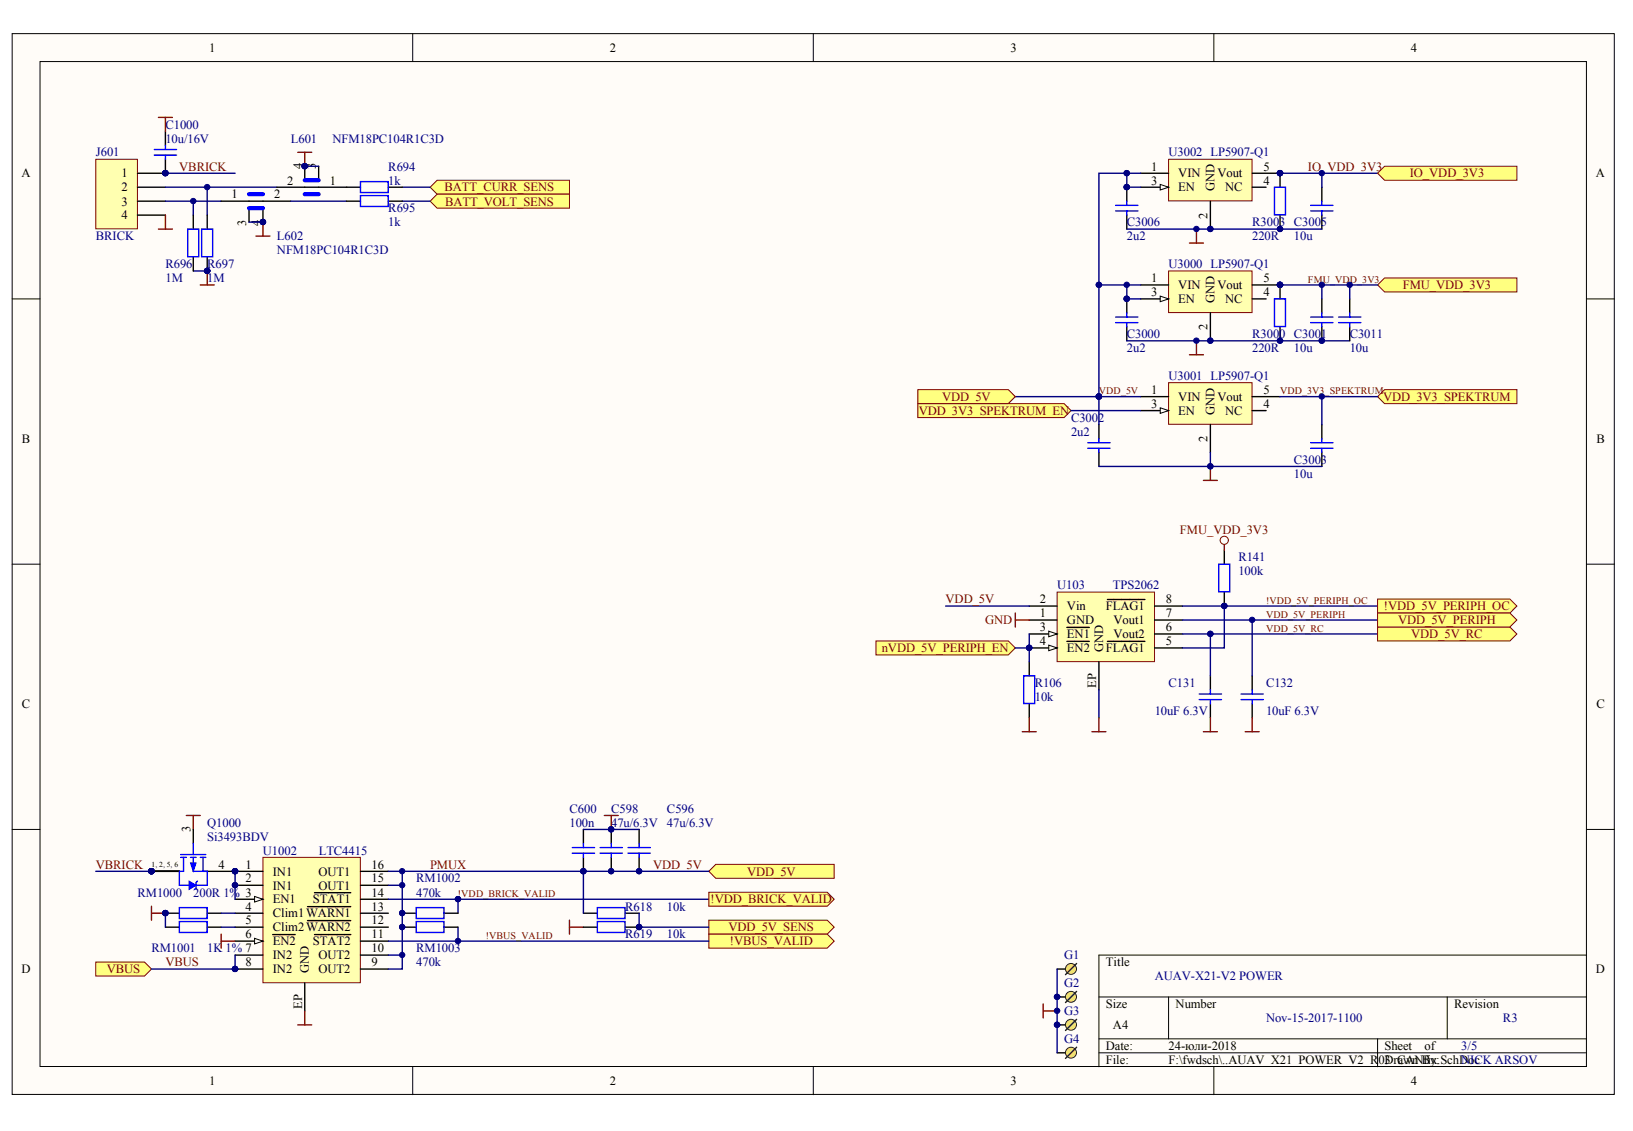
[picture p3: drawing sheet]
<svg xmlns="http://www.w3.org/2000/svg" width="289mm" height="200mm" viewBox="0 0 289 200" stroke-linecap="round" stroke-linejoin="round" font-family="sans-serif">
<defs><g id="words">
<g font-size="2.2">
<text x="37" y="9.2">1</text>
<text x="107.9" y="9.2">2</text>
<text x="178.8" y="9.2">3</text>
<text x="249.6" y="9.2">4</text>
<text x="53.4" y="29.9" transform="rotate(-90 53.4 29.9)">4</text>
<text x="55.9" y="29.9" transform="rotate(-90 55.9 29.9)">3</text>
<text x="3.8" y="31.4">A</text>
<text x="21.5" y="31.4">1</text>
<text x="21.5" y="33.9">2</text>
<text x="41" y="35.1">1</text>
<text x="48.5" y="35.1">2</text>
<text x="50.8" y="32.6">2</text>
<text x="58.4" y="32.6">1</text>
<text x="203.7" y="30.2">1</text>
<text x="203.7" y="32.6">3</text>
<text x="208.5" y="31.4">VIN</text>
<text x="208.5" y="33.9">EN</text>
<text x="214.9" y="33.9" transform="rotate(-90 214.9 33.9)">GND</text>
<text x="215.4" y="31.4">Vout</text>
<text x="216.7" y="33.9">NC</text>
<text x="223.5" y="30.2">5</text>
<text x="223.5" y="32.6">4</text>
<text x="282.4" y="31.4">A</text>
<text x="21.5" y="36.3">3</text>
<text x="21.5" y="38.8">4</text>
<text x="43.6" y="39.9" transform="rotate(-90 43.6 39.9)">3</text>
<text x="46.1" y="39.9" transform="rotate(-90 46.1 39.9)">4</text>
<text x="213.7" y="38.7" transform="rotate(-90 213.7 38.7)">2</text>
<text x="203.7" y="49.9">1</text>
<text x="203.7" y="52.4">3</text>
<text x="208.5" y="51.1">VIN</text>
<text x="208.5" y="53.6">EN</text>
<text x="214.9" y="53.6" transform="rotate(-90 214.9 53.6)">GND</text>
<text x="215.4" y="51.1">Vout</text>
<text x="216.7" y="53.6">NC</text>
<text x="223.5" y="49.9">5</text>
<text x="223.5" y="52.4">4</text>
<text x="213.7" y="58.4" transform="rotate(-90 213.7 58.4)">2</text>
<text x="203.7" y="69.7">1</text>
<text x="208.5" y="70.9">VIN</text>
<text x="215.4" y="70.9">Vout</text>
<text x="223.5" y="69.7">5</text>
<text x="203.7" y="72.1">3</text>
<text x="208.5" y="73.4">EN</text>
<text x="214.9" y="73.4" transform="rotate(-90 214.9 73.4)">GND</text>
<text x="216.7" y="73.4">NC</text>
<text x="223.5" y="72.1">4</text>
<text x="3.9" y="78.3">B</text>
<text x="213.7" y="78.2" transform="rotate(-90 213.7 78.2)">2</text>
<text x="282.4" y="78.3">B</text>
<text x="184" y="106.7">2</text>
<text x="188.8" y="107.9">Vin</text>
<text x="195.7" y="107.9">FLAG1</text>
<text x="206.3" y="106.7">8</text>
<text x="184" y="109.2">1</text>
<text x="184" y="111.6">3</text>
<text x="188.8" y="110.4">GND</text>
<text x="188.8" y="112.9">EN1</text>
<text x="197" y="110.4">Vout1</text>
<text x="197" y="112.9">Vout2</text>
<text x="206.3" y="109.2">7</text>
<text x="206.3" y="111.6">6</text>
<text x="184" y="114.1">4</text>
<text x="188.8" y="115.3">EN2</text>
<text x="195.2" y="115.3" transform="rotate(-90 195.2 115.3)">GND</text>
<text x="195.7" y="115.3">FLAG1</text>
<text x="206.3" y="114.1">5</text>
<text x="3.9" y="125.2">C</text>
<text x="194" y="121.6" transform="rotate(-90 194 121.6)">EP</text>
<text x="282.4" y="125.2">C</text>
<text x="33.7" y="147.2" transform="rotate(-90 33.7 147.2)">3</text>
<text x="38.6" y="153.6">4</text>
<text x="43.4" y="153.6">1</text>
<text x="48.2" y="154.9">IN1</text>
<text x="56.3" y="154.9">OUT1</text>
<text x="65.8" y="153.6">16</text>
<text x="43.4" y="156.1">2</text>
<text x="43.4" y="161">4</text>
<text x="48.2" y="157.3">IN1</text>
<text x="48.2" y="159.8">EN1</text>
<text x="55.4" y="159.8">STAT1</text>
<text x="56.3" y="157.3">OUT1</text>
<text x="65.8" y="161">13</text>
<text x="65.8" y="158.6">14</text>
<text x="65.8" y="156.1">15</text>
<text x="43.4" y="163.5">5</text>
<text x="43.4" y="166">6</text>
<text x="48.2" y="162.3">Clim1WARN1</text>
<text x="48.2" y="164.7">Clim2WARN2</text>
<text x="48.2" y="167.2">EN2</text>
<text x="55.4" y="167.2">STAT2</text>
<text x="65.8" y="166">11</text>
<text x="65.8" y="163.5">12</text>
<text x="3.8" y="172.1">D</text>
<text x="43.4" y="170.9">8</text>
<text x="48.2" y="169.7">IN2</text>
<text x="48.2" y="172.1">IN2</text>
<text x="54.7" y="172.1" transform="rotate(-90 54.7 172.1)">GND</text>
<text x="56.3" y="172.1">OUT2</text>
<text x="56.3" y="169.7">OUT2</text>
<text x="65.8" y="170.9">9</text>
<text x="65.8" y="168.4">10</text>
<text x="195.7" y="170.9">Title</text>
<text x="282.4" y="172.1">D</text>
<text x="53.4" y="178.4" transform="rotate(-90 53.4 178.4)">EP</text>
<text x="195.7" y="178.3">Size</text>
<text x="208" y="178.3">Number</text>
<text x="257.3" y="178.3">Revision</text>
<text x="195.7" y="185.7">Date:</text>
<text x="196.9" y="182">A4</text>
<text x="206.7" y="185.7">24-юли-2018</text>
<text x="245" y="185.7">Sheet</text>
<text x="252" y="185.7">of</text>
<text x="37" y="191.9">1</text>
<text x="107.9" y="191.9">2</text>
<text x="178.8" y="191.9">3</text>
<text x="195.7" y="188.2">File:</text>
<text x="206.7" y="188.2">F:\fwdsch\..AUAV_X21_POWER_V2_R03_CANfix.SchDoc</text>
<text x="245" y="188.2">Drawn By:</text>
<text x="249.6" y="191.9">4</text>
</g>
<g font-size="2.2" fill="#000080">
<text x="29.3" y="22.7">C1000</text>
<text x="17" y="27.7">J601</text>
<text x="29.3" y="25.2">10u/16V</text>
<text x="51.5" y="25.2">L601</text>
<text x="58.8" y="25.2">NFM18PC104R1C3D</text>
<text x="206.7" y="27.7">U3002 LP5907-Q1</text>
<text x="68.7" y="30.2">R694</text>
<text x="68.7" y="32.6">1k</text>
<text x="68.7" y="37.6">R695</text>
<text x="68.7" y="40">1k</text>
<text x="199.4" y="40">C3006</text>
<text x="221.5" y="40">R3003 C3005</text>
<text x="17" y="42.5">BRICK</text>
<text x="29.3" y="47.4">R696</text>
<text x="36.7" y="47.4">R697</text>
<text x="49" y="42.5">L602</text>
<text x="49" y="45">NFM18PC104R1C3D</text>
<text x="199.4" y="42.5">2u2</text>
<text x="206.7" y="47.4">U3000 LP5907-Q1</text>
<text x="221.5" y="42.5">220R</text>
<text x="228.9" y="42.5">10u</text>
<text x="29.3" y="49.9">1M</text>
<text x="36.7" y="49.9">1M</text>
<text x="199.4" y="59.8">C3000</text>
<text x="221.5" y="59.8">R3000 C3001</text>
<text x="238.8" y="59.8">C3011</text>
<text x="199.4" y="62.3">2u2</text>
<text x="221.5" y="62.3">220R</text>
<text x="228.9" y="62.3">10u</text>
<text x="238.8" y="62.3">10u</text>
<text x="206.7" y="67.2">U3001 LP5907-Q1</text>
<text x="189.5" y="74.6">C3002</text>
<text x="189.5" y="77.1">2u2</text>
<text x="228.9" y="82">C3003</text>
<text x="228.9" y="84.5">10u</text>
<text x="219.1" y="99.3">R141</text>
<text x="219.1" y="101.8">100k</text>
<text x="187" y="104.2">U103</text>
<text x="196.9" y="104.2">TPS2062</text>
<text x="183.1" y="121.5">R106</text>
<text x="183.1" y="124">10k</text>
<text x="206.7" y="121.5">C131</text>
<text x="224" y="121.5">C132</text>
<text x="204.3" y="126.5">10uF 6.3V</text>
<text x="224" y="126.5">10uF 6.3V</text>
<text x="100.8" y="143.7">C600</text>
<text x="108.1" y="143.7">C598</text>
<text x="118" y="143.7">C596</text>
<text x="36.7" y="146.2">Q1000</text>
<text x="36.7" y="148.7">Si3493BDV</text>
<text x="100.8" y="146.2">100n</text>
<text x="108.1" y="146.2">47u/6.3V</text>
<text x="118" y="146.2">47u/6.3V</text>
<text x="46.5" y="151.1">U1002</text>
<text x="56.4" y="151.1">LTC4415</text>
<text x="24.3" y="158.6">RM1000</text>
<text x="34.2" y="158.6">200R 1% 3</text>
<text x="73.6" y="156.1">RM1002</text>
<text x="73.6" y="158.6">470k</text>
<text x="110.6" y="161">R618</text>
<text x="118" y="161">10k</text>
<text x="110.6" y="166">R619</text>
<text x="118" y="166">10k</text>
<text x="26.8" y="168.4">RM1001</text>
<text x="36.7" y="168.4">1K 1% 7</text>
<text x="73.6" y="168.4">RM1003</text>
<text x="73.6" y="170.9">470k</text>
<text x="188.3" y="169.7">G1</text>
<text x="204.3" y="173.4">AUAV-X21-V2 POWER</text>
<text x="188.3" y="174.6">G2</text>
<text x="188.3" y="179.5">G3</text>
<text x="188.3" y="184.5">G4</text>
<text x="224" y="180.8">Nov-15-2017-1100</text>
<text x="258.5" y="185.7">3/5</text>
<text x="265.9" y="180.8">R3</text>
<text x="258.5" y="188.2">NICK ARSOV</text>
</g>
<g font-size="2.2" fill="#800000">
<text x="31.7" y="30.2">VBRICK</text>
<text x="78.7" y="33.9">BATT_CURR_SENS</text>
<text x="231.4" y="30.2">IO_VDD_3V3</text>
<text x="249.4" y="31.4">IO_VDD_3V3</text>
<text x="78.7" y="36.3">BATT_VOLT_SENS</text>
<text x="248.2" y="51.1">FMU_VDD_3V3</text>
<text x="166.7" y="70.9">VDD_5V</text>
<text x="244.7" y="70.9">VDD_3V3_SPEKTRUM</text>
<text x="162.5" y="73.4">VDD_3V3_SPEKTRUM_EN</text>
<text x="208.8" y="94.4">FMU_VDD_3V3</text>
<text x="167.3" y="106.7">VDD_5V</text>
<text x="244.9" y="107.9">!VDD_5V_PERIPH_OC</text>
<text x="174.3" y="110.4">GND</text>
<text x="247.4" y="110.4">VDD_5V_PERIPH</text>
<text x="249.7" y="112.9">VDD_5V_RC</text>
<text x="156" y="115.3">nVDD_5V_PERIPH_EN</text>
<text x="17" y="153.6">VBRICK</text>
<text x="76.1" y="153.6">PMUX</text>
<text x="115.6" y="153.6">VDD_5V</text>
<text x="132.2" y="154.9">VDD_5V</text>
<text x="125.7" y="159.8">!VDD_BRICK_VALID</text>
<text x="128.9" y="164.7">VDD_5V_SENS</text>
<text x="129.1" y="167.2">!VBUS_VALID</text>
<text x="18.9" y="172.1">VBUS</text>
<text x="29.3" y="170.9">VBUS</text>
</g>
<g font-size="1.8" fill="#800000">
<text x="231.4" y="50">FMU_VDD_3V3</text>
<text x="194.4" y="69.8">VDD_5V</text>
<text x="226.5" y="69.8">VDD_3V3_SPEKTRUM</text>
<text x="224" y="106.8">!VDD_5V_PERIPH_OC</text>
<text x="224" y="109.3">VDD_5V_PERIPH</text>
<text x="224" y="111.8">VDD_5V_RC</text>
<text x="81" y="158.6">!VDD_BRICK_VALID</text>
<text x="86" y="166.1">!VBUS_VALID</text>
</g>
<text font-size="1.3" x="26.8" y="153.3">1, 2, 5, 6</text>
</g></defs>
<g fill="#fffcf8" stroke="#000" stroke-width=".18">
<path d="M2.2 5.9h283.4v187.7h-283.4z"/>
<path d="M7.1 10.9h273.6v177.7h-273.6z"/>
</g>
<g fill="none" stroke="#000" stroke-width=".18">
<path d="M73 5.9v5M143.9 5.9v5M214.8 5.9v5M2.2 52.9h4.9M280.7 52.9h4.9M2.2 99.8h4.9M280.7 99.8h4.9M2.2 146.7h4.9M280.7 146.7h4.9M194.4 176.3h86.3M206.8 176.3v7.4M256.1 176.3v7.4"/>
<path d="M280.7 168.9h-86.3v19.8M73 188.7v4.9M143.9 188.7v4.9M194.4 183.7h86.3M194.4 186.2h86.3M214.8 188.7v4.9M243.7 183.7v5"/>
</g>
<path d="M103.2 146.7v2.5M103.2 151.6v2.5" fill="none" stroke="#000" stroke-width=".25"/>
<circle cx="103.2" cy="154.1" r=".48" fill="#000080" stroke="#000080" stroke-width=".18"/>
<path d="M101.2 149.9h4M101.2 150.9h4M103.2 149.2v.7M103.2 150.9v.7" fill="none" stroke="#00f" stroke-width=".25"/>
<g fill="#ffff80" stroke="#800000" stroke-width=".18">
<path d="M16.9 170.1h8.7l1.2 1.3-1.2 1.2h-8.7z" fill-rule="evenodd"/>
<path d="M126.6 152.9h21v2.4h-21l-1.2-1.2z" fill-rule="evenodd"/>
</g>
<path d="M108.2 146.7v2.5M108.2 151.6v2.5M113.1 146.7v2.5M113.1 151.6v2.5M187 171.4h2.5" fill="none" stroke="#000" stroke-width=".25"/>
<g fill="#000080" stroke="#000080" stroke-width=".18">
<circle cx="113.1" cy="154.1" r=".48"/>
<circle cx="108.1" cy="146.7" r=".47"/>
<circle cx="108.1" cy="154.1" r=".47"/>
</g>
<path d="M106.2 149.9h3.9M106.2 150.9h3.9M108.2 149.2v.7M108.2 150.9v.7M111.1 149.9h4M111.1 150.9h4M113.1 149.2v.7M113.1 150.9v.7" fill="none" stroke="#00f" stroke-width=".25"/>
<path d="M106.9 144.2h2.5M108.2 144.2v2.5" fill="none" stroke="#800000" stroke-width=".25"/>
<circle cx="189.5" cy="171.4" r=".97" fill="#e7ec73" stroke="#183e00" stroke-width=".18"/>
<path d="M190.5 170.4l-2 2" fill="none" stroke="#172721" stroke-width=".25"/>
<path d="M187 176.3h2.5" fill="none" stroke="#000" stroke-width=".25"/>
<circle cx="187" cy="176.3" r=".48" fill="#000080" stroke="#000080" stroke-width=".18"/>
<circle cx="189.5" cy="176.3" r=".97" fill="#e7ec73" stroke="#183e00" stroke-width=".18"/>
<path d="M190.5 175.3l-2 2" fill="none" stroke="#172721" stroke-width=".25"/>
<circle cx="187" cy="176.3" r=".48" fill="#000080" stroke="#000080" stroke-width=".18"/>
<path d="M187 186.2h2.5" fill="none" stroke="#000" stroke-width=".25"/>
<circle cx="189.5" cy="186.2" r=".97" fill="#e7ec73" stroke="#183e00" stroke-width=".18"/>
<path d="M190.5 185.2l-2 2" fill="none" stroke="#172721" stroke-width=".25"/>
<path d="M187 181.3h2.5" fill="none" stroke="#000" stroke-width=".25"/>
<circle cx="187" cy="181.2" r=".48" fill="#000080" stroke="#000080" stroke-width=".18"/>
<circle cx="189.5" cy="181.2" r=".97" fill="#e7ec73" stroke="#183e00" stroke-width=".18"/>
<path d="M190.5 180.3l-2 1.9" fill="none" stroke="#172721" stroke-width=".25"/>
<g fill="#000080" stroke="#000080" stroke-width=".18">
<circle cx="187" cy="181.2" r=".48"/>
<circle cx="187" cy="178.8" r=".48"/>
</g>
<path d="M187 171.4v14.8" fill="none" stroke="#000080" stroke-width=".25"/>
<path d="M184.6 177.6v2.4M184.6 178.8h2.4" fill="none" stroke="#800000" stroke-width=".25"/>
<path d="M16.9 28.2h7.4v12.3h-7.4z" fill="#ffffb0" stroke="#800000" stroke-width=".18"/>
<path d="M24.3 30.6h5M24.3 33.1h5M24.3 35.6h5M24.3 38h5" fill="none" stroke="#000" stroke-width=".25"/>
<circle cx="29.3" cy="30.6" r=".48" fill="#000080" stroke="#000080" stroke-width=".18"/>
<path d="M29.3 38v2.5M28 40.5h2.5" fill="none" stroke="#800000" stroke-width=".25"/>
<path d="M29.3 33.1h19.7M29.3 35.6h9.8" fill="none" stroke="#000080" stroke-width=".25"/>
<g fill="#ffff80" stroke="#800000" stroke-width=".18">
<path d="M77.3 31.9h23.5v2.4h-23.5l-1.2-1.2z" fill-rule="evenodd"/>
<path d="M77.3 34.3h23.5v2.5h-23.5l-1.2-1.2z" fill-rule="evenodd"/>
</g>
<g fill="none" stroke="#000" stroke-width=".25">
<path d="M34.2 38v2.5M36.7 38v2.5M39.1 35.6h12.4M44.1 36.8v2.5M46.5 36.8v2.5M49 33.1h14.8M53.9 29.4v2.5M56.4 29.4v2.5M61.3 35.6h2.5M68.7 33.1h2.5M68.7 35.6h2.5M34.2 45.5v2.4"/>
<path d="M36.7 45.5v2.4"/>
</g>
<g fill="#000080" stroke="#000080" stroke-width=".18">
<circle cx="53.9" cy="29.4" r=".48"/>
<circle cx="46.5" cy="39.3" r=".48"/>
<circle cx="34.2" cy="35.6" r=".48"/>
<circle cx="36.7" cy="33.1" r=".48"/>
<circle cx="36.7" cy="47.9" r=".48"/>
</g>
<path d="M44.1 34.3h2.4M44.1 36.8h2.4M53.9 34.3h2.5M53.9 31.9h2.5" fill="none" stroke="#00f" stroke-width=".74"/>
<path d="M34.2 35.6v2.4M36.7 33.1v4.9M44.1 39.3h2.4M51.5 35.6h9.8M53.9 29.4h2.5M71.2 35.6h4.9M71.2 33.1h4.9M34.2 47.9h2.5" fill="none" stroke="#000080" stroke-width=".25"/>
<path d="M46.5 39.3v2.5M52.7 26.9h2.5M53.9 26.9v2.5M35.4 50.4h2.5M36.7 47.9v2.5M45.3 41.8h2.5M100.8 162.7v2.5M100.8 164h2.4" fill="none" stroke="#800000" stroke-width=".25"/>
<path d="M63.8 32.1h4.9v1.9h-4.9zM63.8 34.6h4.9v1.9h-4.9zM33.2 40.5h2v4.9h-2zM35.7 40.5h1.9v4.9h-1.9z" fill="none" stroke="#00f" stroke-width=".25"/>
<path d="M125.4 162.7h21l1.2 1.3-1.2 1.2h-21z" fill-rule="evenodd" fill="#ffff80" stroke="#800000" stroke-width=".18"/>
<path d="M103.2 146.7h9.9" fill="none" stroke="#000080" stroke-width=".25"/>
<g fill="#ffff80" stroke="#800000" stroke-width=".18">
<path d="M245 49.2h23.4v2.4h-23.4l-1.3-1.2z" fill-rule="evenodd"/>
<path d="M245 68.9h23.4v2.5h-23.4l-1.3-1.3z" fill-rule="evenodd"/>
<path d="M162.4 71.4h25.9l1.2 1.2-1.2 1.3h-25.9z" fill-rule="evenodd"/>
</g>
<path d="M206.8 47.9h14.7v7.4h-14.7z" fill="#ffffb0" stroke="#800000" stroke-width=".18"/>
<path d="M201.8 50.4h5M201.8 52.9h5" fill="none" stroke="#000" stroke-width=".25"/>
<path d="M205.3 52.4l1.5 .5-1.5 .5z" fill="#fffcf8" stroke="#000" stroke-width=".18"/>
<path d="M199.4 52.9v2.4M199.4 57.8v2.5M214.2 55.3v5M221.5 50.4h5v2.5M221.5 52.9h2.5M226.5 57.8v2.5M233.9 52.9v2.4M233.9 57.8v2.5" fill="none" stroke="#000" stroke-width=".25"/>
<g fill="#000080" stroke="#000080" stroke-width=".18">
<circle cx="214.1" cy="60.2" r=".48"/>
<circle cx="226.5" cy="50.4" r=".48"/>
<circle cx="199.4" cy="52.8" r=".48"/>
<circle cx="233.9" cy="60.2" r=".48"/>
<circle cx="211.7" cy="60.2" r=".48"/>
<circle cx="233.9" cy="50.4" r=".48"/>
<circle cx="226.5" cy="60.2" r=".48"/>
</g>
<path d="M197.4 56.1h3.9M197.4 57.1h3.9M199.4 55.3v.8M199.4 57.1v.7M225.5 52.9h1.9v4.9h-1.9zM231.9 56.1h3.9M231.9 57.1h3.9M233.9 55.3v.8M233.9 57.1v.7" fill="none" stroke="#00f" stroke-width=".25"/>
<path d="M210.5 62.7h2.4M211.7 60.3v2.4" fill="none" stroke="#800000" stroke-width=".25"/>
<path d="M226.5 50.4h17.2M233.9 50.4v2.5M199.4 60.3h39.4" fill="none" stroke="#000080" stroke-width=".25"/>
<path d="M206.8 67.7h14.7v7.3h-14.7z" fill="#ffffb0" stroke="#800000" stroke-width=".18"/>
<path d="M201.8 70.1h5M201.8 72.6h5" fill="none" stroke="#000" stroke-width=".25"/>
<path d="M205.3 72.1l1.5 .5-1.5 .5z" fill="#fffcf8" stroke="#000" stroke-width=".18"/>
<path d="M194.4 75.1v2.5M214.2 75.1v4.9M221.5 70.1h5M221.5 72.6h2.5M233.9 75.1v2.5M194.4 80v2.5M233.9 80v2.5" fill="none" stroke="#000" stroke-width=".25"/>
<path d="M192.5 78.3h3.9M192.5 79.3h3.9M194.4 77.6v.7M194.4 79.3v.7M231.9 78.3h3.9M231.9 79.3h3.9M233.9 77.6v.7M233.9 79.3v.7" fill="none" stroke="#00f" stroke-width=".25"/>
<path d="M212.9 85h2.5M214.2 82.5v2.5" fill="none" stroke="#800000" stroke-width=".25"/>
<g fill="#000080" stroke="#000080" stroke-width=".18">
<circle cx="214.1" cy="82.5" r=".48"/>
<circle cx="194.4" cy="70.1" r=".48"/>
<circle cx="233.9" cy="70.1" r=".48"/>
<circle cx="199.4" cy="50.4" r=".48"/>
<circle cx="199.4" cy="52.8" r=".48"/>
</g>
<path d="M199.4 50.4v2.5h2.4M179.6 70.1h22.2M189.5 72.6h12.3M194.4 70.1v5M233.9 70.1v5M194.4 82.5h39.5M214.2 80v2.5" fill="none" stroke="#000080" stroke-width=".25"/>
<path d="M162.4 68.9h16l1.2 1.2-1.2 1.3h-16z" fill-rule="evenodd" fill="#ffff80" stroke="#800000" stroke-width=".18"/>
<path d="M206.8 28.2h14.7v7.3h-14.7z" fill="#ffffb0" stroke="#800000" stroke-width=".18"/>
<path d="M201.8 30.6h5M201.8 33.1h5" fill="none" stroke="#000" stroke-width=".25"/>
<path d="M205.3 32.6l1.5 .5-1.5 .5z" fill="#fffcf8" stroke="#000" stroke-width=".18"/>
<path d="M199.4 33.1v2.5M199.4 38v2.5M214.2 35.6v4.9M221.5 30.6h5v2.5M221.5 33.1h2.5M226.5 38v2.5M233.9 33.1v2.5M233.9 38v2.5" fill="none" stroke="#000" stroke-width=".25"/>
<g fill="#000080" stroke="#000080" stroke-width=".18">
<circle cx="214.1" cy="40.5" r=".48"/>
<circle cx="226.5" cy="30.6" r=".48"/>
<circle cx="199.4" cy="33.1" r=".48"/>
<circle cx="211.7" cy="40.5" r=".48"/>
<circle cx="233.9" cy="30.6" r=".48"/>
<circle cx="226.5" cy="40.5" r=".48"/>
</g>
<path d="M197.4 36.3h3.9M197.4 37.3h3.9M199.4 35.6v.7M199.4 37.3v.7M225.5 33.1h1.9v4.9h-1.9zM231.9 36.3h3.9M231.9 37.3h3.9M233.9 35.6v.7M233.9 37.3v.7" fill="none" stroke="#00f" stroke-width=".25"/>
<path d="M210.5 43h2.4M211.7 40.5v2.5" fill="none" stroke="#800000" stroke-width=".25"/>
<path d="M226.5 30.6h17.2M233.9 30.6v2.5M199.4 40.5h34.5" fill="none" stroke="#000080" stroke-width=".25"/>
<path d="M245 29.4h23.4v2.5h-23.4l-1.3-1.3z" fill-rule="evenodd" fill="#ffff80" stroke="#800000" stroke-width=".18"/>
<path d="M199.4 30.6h-5v19.8M201.8 30.6h-2.4v2.5h2.4M201.8 50.4h-7.4v19.7M226.5 70.1h17.2" fill="none" stroke="#000080" stroke-width=".25"/>
<g fill="#000080" stroke="#000080" stroke-width=".18">
<circle cx="194.4" cy="70.1" r=".48"/>
<circle cx="194.4" cy="50.4" r=".48"/>
<circle cx="199.4" cy="30.6" r=".48"/>
<circle cx="199.4" cy="33.1" r=".48"/>
<circle cx="113.1" cy="164" r=".48"/>
</g>
<path d="M103.2 161.5h2.5M103.2 164h2.5M110.6 161.5h2.5M110.6 164h2.5" fill="none" stroke="#000" stroke-width=".25"/>
<path d="M105.7 160.5h4.9v1.9h-4.9zM105.7 163h4.9v1.9h-4.9z" fill="none" stroke="#00f" stroke-width=".25"/>
<path d="M187 104.7h17.3v12.3h-17.3z" fill="#ffffb0" stroke="#800000" stroke-width=".18"/>
<path d="M182.1 109.7h4.9M182.1 107.2h4.9M182.1 112.1h4.9M195.9 106h6.7M204.3 107.2h4.9" fill="none" stroke="#000" stroke-width=".25"/>
<path d="M185.6 111.6l1.4 .5-1.4 .5z" fill="#fffcf8" stroke="#000" stroke-width=".18"/>
<path d="M182.1 114.6h4.9M188.8 111h3.9M204.3 109.7h4.9M204.3 112.1h4.9" fill="none" stroke="#000" stroke-width=".25"/>
<path d="M185.6 114.1l1.4 .5-1.4 .5z" fill="#fffcf8" stroke="#000" stroke-width=".18"/>
<path d="M216.6 97.3v2.5M182.1 117.1v2.4M188.8 113.4h3.9M194.4 117.1v4.9M195.9 113.4h6.7M204.3 114.6h4.9M214.2 119.5v2.5M216.6 104.7v2.5M221.5 119.5v2.5M182.1 124.5v2.4M214.2 124.5v2.4M221.5 124.5v2.4" fill="none" stroke="#000" stroke-width=".25"/>
<g fill="#000080" stroke="#000080" stroke-width=".18">
<circle cx="182.1" cy="114.6" r=".48"/>
<circle cx="214.1" cy="112.1" r=".48"/>
<circle cx="216.6" cy="107.2" r=".48"/>
<circle cx="221.5" cy="109.6" r=".48"/>
</g>
<path d="M179.6 108.4v2.5M179.6 109.7h2.5M180.9 129.4h2.4M182.1 126.9v2.5M193.2 129.4h2.5M194.4 126.9v2.5M212.9 129.4h2.5M214.2 126.9v2.5M220.3 129.4h2.5M221.5 126.9v2.5" fill="none" stroke="#800000" stroke-width=".25"/>
<path d="M215.6 99.8h2v4.9h-2zM181.1 119.5h2v4.9h-2zM212.2 122.7h3.9M212.2 123.7h3.9M214.2 122v.7M214.2 123.7v.8M219.6 122.7h3.9M219.6 123.7h3.9M221.5 122v.7M221.5 123.7v.8" fill="none" stroke="#00f" stroke-width=".25"/>
<path d="M167.3 107.2h14.8M182.1 112.1v5M209.2 112.1h5v7.4M209.2 107.2h34.5M209.2 109.7h34.5M214.2 112.1h29.5M216.6 107.2v7.4h-7.4M221.5 109.7v9.8M194.4 122v4.9" fill="none" stroke="#000080" stroke-width=".25"/>
<g fill="#ffff80" stroke="#800000" stroke-width=".18">
<path d="M243.7 110.9h23.5l1.2 1.2-1.2 1.3h-23.5z" fill-rule="evenodd"/>
<path d="M243.7 106h23.5l1.2 1.2-1.2 1.2h-23.5z" fill-rule="evenodd"/>
<path d="M243.7 108.4h23.5l1.2 1.3-1.2 1.2h-23.5z" fill-rule="evenodd"/>
</g>
<circle cx="216.6" cy="95.6" r=".72" fill="none" stroke="#800000" stroke-width=".18"/>
<path d="M216.6 96.3v1" fill="none" stroke="#800000" stroke-width=".25"/>
<path d="M125.4 165.2h21l1.2 1.2-1.2 1.3h-21z" fill-rule="evenodd" fill="#ffff80" stroke="#800000" stroke-width=".18"/>
<path d="M46.5 151.6h17.3v22.2h-17.3z" fill="#ffffb0" stroke="#800000" stroke-width=".18"/>
<path d="M41.6 154.1h4.9M41.6 156.6h4.9M41.6 159h4.9" fill="none" stroke="#000" stroke-width=".25"/>
<g fill="#000080" stroke="#000080" stroke-width=".18">
<circle cx="41.6" cy="154.1" r=".48"/>
<circle cx="41.6" cy="156.5" r=".48"/>
</g>
<path d="M45 158.5l1.5 .5-1.5 .5z" fill="#fffcf8" stroke="#000" stroke-width=".18"/>
<path d="M41.6 161.5h4.9M41.6 164h4.9M41.6 166.4h4.9" fill="none" stroke="#000" stroke-width=".25"/>
<path d="M45 166l1.5 .4-1.5 .5z" fill="#fffcf8" stroke="#000" stroke-width=".18"/>
<g fill="none" stroke="#000" stroke-width=".25">
<path d="M55.6 157.9h6.5M63.8 159h4.9M63.8 156.6h4.9M63.8 154.1h4.9M41.6 168.9h4.9M41.6 171.4h4.9M48.2 165.3h4M53.9 173.9v4.9M54.4 160.3h7.7M54.4 162.8h7.7M55.6 165.3h6.5M63.8 168.9h4.9"/>
<path d="M63.8 171.4h4.9M63.8 161.5h4.9M63.8 166.4h4.9M63.8 164h4.9M71.2 161.5h2.4M71.2 164h2.4M78.6 161.5h2.4M78.6 164h2.4"/>
</g>
<g fill="#000080" stroke="#000080" stroke-width=".18">
<circle cx="41.6" cy="171.4" r=".48"/>
<circle cx="41.6" cy="154.1" r=".48"/>
<circle cx="41.6" cy="156.5" r=".48"/>
<circle cx="81" cy="159" r=".48"/>
<circle cx="71.1" cy="168.9" r=".47"/>
<circle cx="71.1" cy="154.1" r=".47"/>
<circle cx="81" cy="166.4" r=".48"/>
<circle cx="71.1" cy="156.5" r=".47"/>
<circle cx="71.1" cy="161.5" r=".47"/>
<circle cx="71.1" cy="164" r=".47"/>
</g>
<path d="M39.1 165.2v2.5M39.1 166.4h2.5M53.9 178.8v2.5M52.7 181.3h2.5" fill="none" stroke="#800000" stroke-width=".25"/>
<path d="M68.7 159h56.7M68.7 156.6h2.5M68.7 154.1h56.7M71.2 154.1v17.3h-2.5M81 159v2.5M68.7 166.4h56.7M68.7 168.9h2.5M81 164v2.4" fill="none" stroke="#000080" stroke-width=".25"/>
<path d="M73.6 160.5h4.9v1.9h-4.9zM73.6 163h4.9v1.9h-4.9z" fill="none" stroke="#00f" stroke-width=".25"/>
<path d="M125.4 157.8h21l1.2 1.2-1.2 1.3h-21z" fill-rule="evenodd" fill="#ffff80" stroke="#800000" stroke-width=".18"/>
<path d="M29.3 30.6h12.3M238.8 50.4v2.5M16.9 154.1h9.9M41.6 154.1v4.9M103.2 154.1v7.4M29.3 161.5v2.5M39.1 161.5h2.5M39.1 164h2.5M41.6 168.9v2.5h-14.8M113.1 161.5v2.5h12.3" fill="none" stroke="#000080" stroke-width=".25"/>
<g fill="#000080" stroke="#000080" stroke-width=".18">
<circle cx="113.1" cy="164" r=".48"/>
<circle cx="41.6" cy="154.1" r=".48"/>
<circle cx="29.3" cy="161.5" r=".48"/>
<circle cx="29.3" cy="30.6" r=".48"/>
<circle cx="103.2" cy="154.1" r=".48"/>
<circle cx="26.8" cy="154.1" r=".48"/>
<circle cx="41.6" cy="171.4" r=".48"/>
<circle cx="238.8" cy="50.4" r=".48"/>
</g>
<path d="M29.3 23.2v2.5M29.3 28.2v2.4M238.8 52.9v2.4M238.8 57.8v2.5M26.8 154.1h4.9M34.2 146.7v2.5M36.7 154.1h4.9M29.3 164h2.4M29.3 161.5h2.4M36.7 164h2.4M36.7 161.5h2.4" fill="none" stroke="#000" stroke-width=".25"/>
<g fill="none" stroke="#00f" stroke-width=".25">
<path d="M27.3 27.4h3.9M27.3 26.4h3.9M29.3 25.7v.7M29.3 27.4v.8M236.8 56.1h4M236.8 57.1h4M238.8 55.3v.8M238.8 57.1v.7M32 151.1h4.4M32 151.6h1M32.5 151.6v2.5h-.8v2.5h1.8M33.7 151.6h1"/>
<path d="M34.2 149.2v1.9M34.2 151.6v2.5h2.5v2.5h-2M34.9 155.8l-.2 .3v1l-.3 .2M35.4 151.6h1M35.9 151.6v2.5M31.7 163h4.9v1.9h-4.9zM31.7 160.5h4.9v1.9h-4.9z"/>
</g>
<path d="M28 20.8h2.5M29.3 20.8v2.4M33 144.2h2.4M34.2 144.2v2.5M26.8 160.3v2.4M26.8 161.5h2.5" fill="none" stroke="#800000" stroke-width=".25"/>
<g fill="#00f" stroke="#00f" stroke-width=".18">
<path d="M33.7 152.6h1l-.5 1.5z"/>
<path d="M33.5 155.8l1.2 .8-1.2 .7z"/>
</g>
<path d="M155 113.4h23.4l1.2 1.2-1.2 1.2h-23.4z" fill-rule="evenodd" fill="#ffff80" stroke="#800000" stroke-width=".18"/>
<path d="M179.6 114.6h2.5" fill="none" stroke="#000080" stroke-width=".25"/>
<circle cx="182.1" cy="114.6" r=".48" fill="#000080" stroke="#000080" stroke-width=".18"/>
<use href="#words"/>
</svg>
